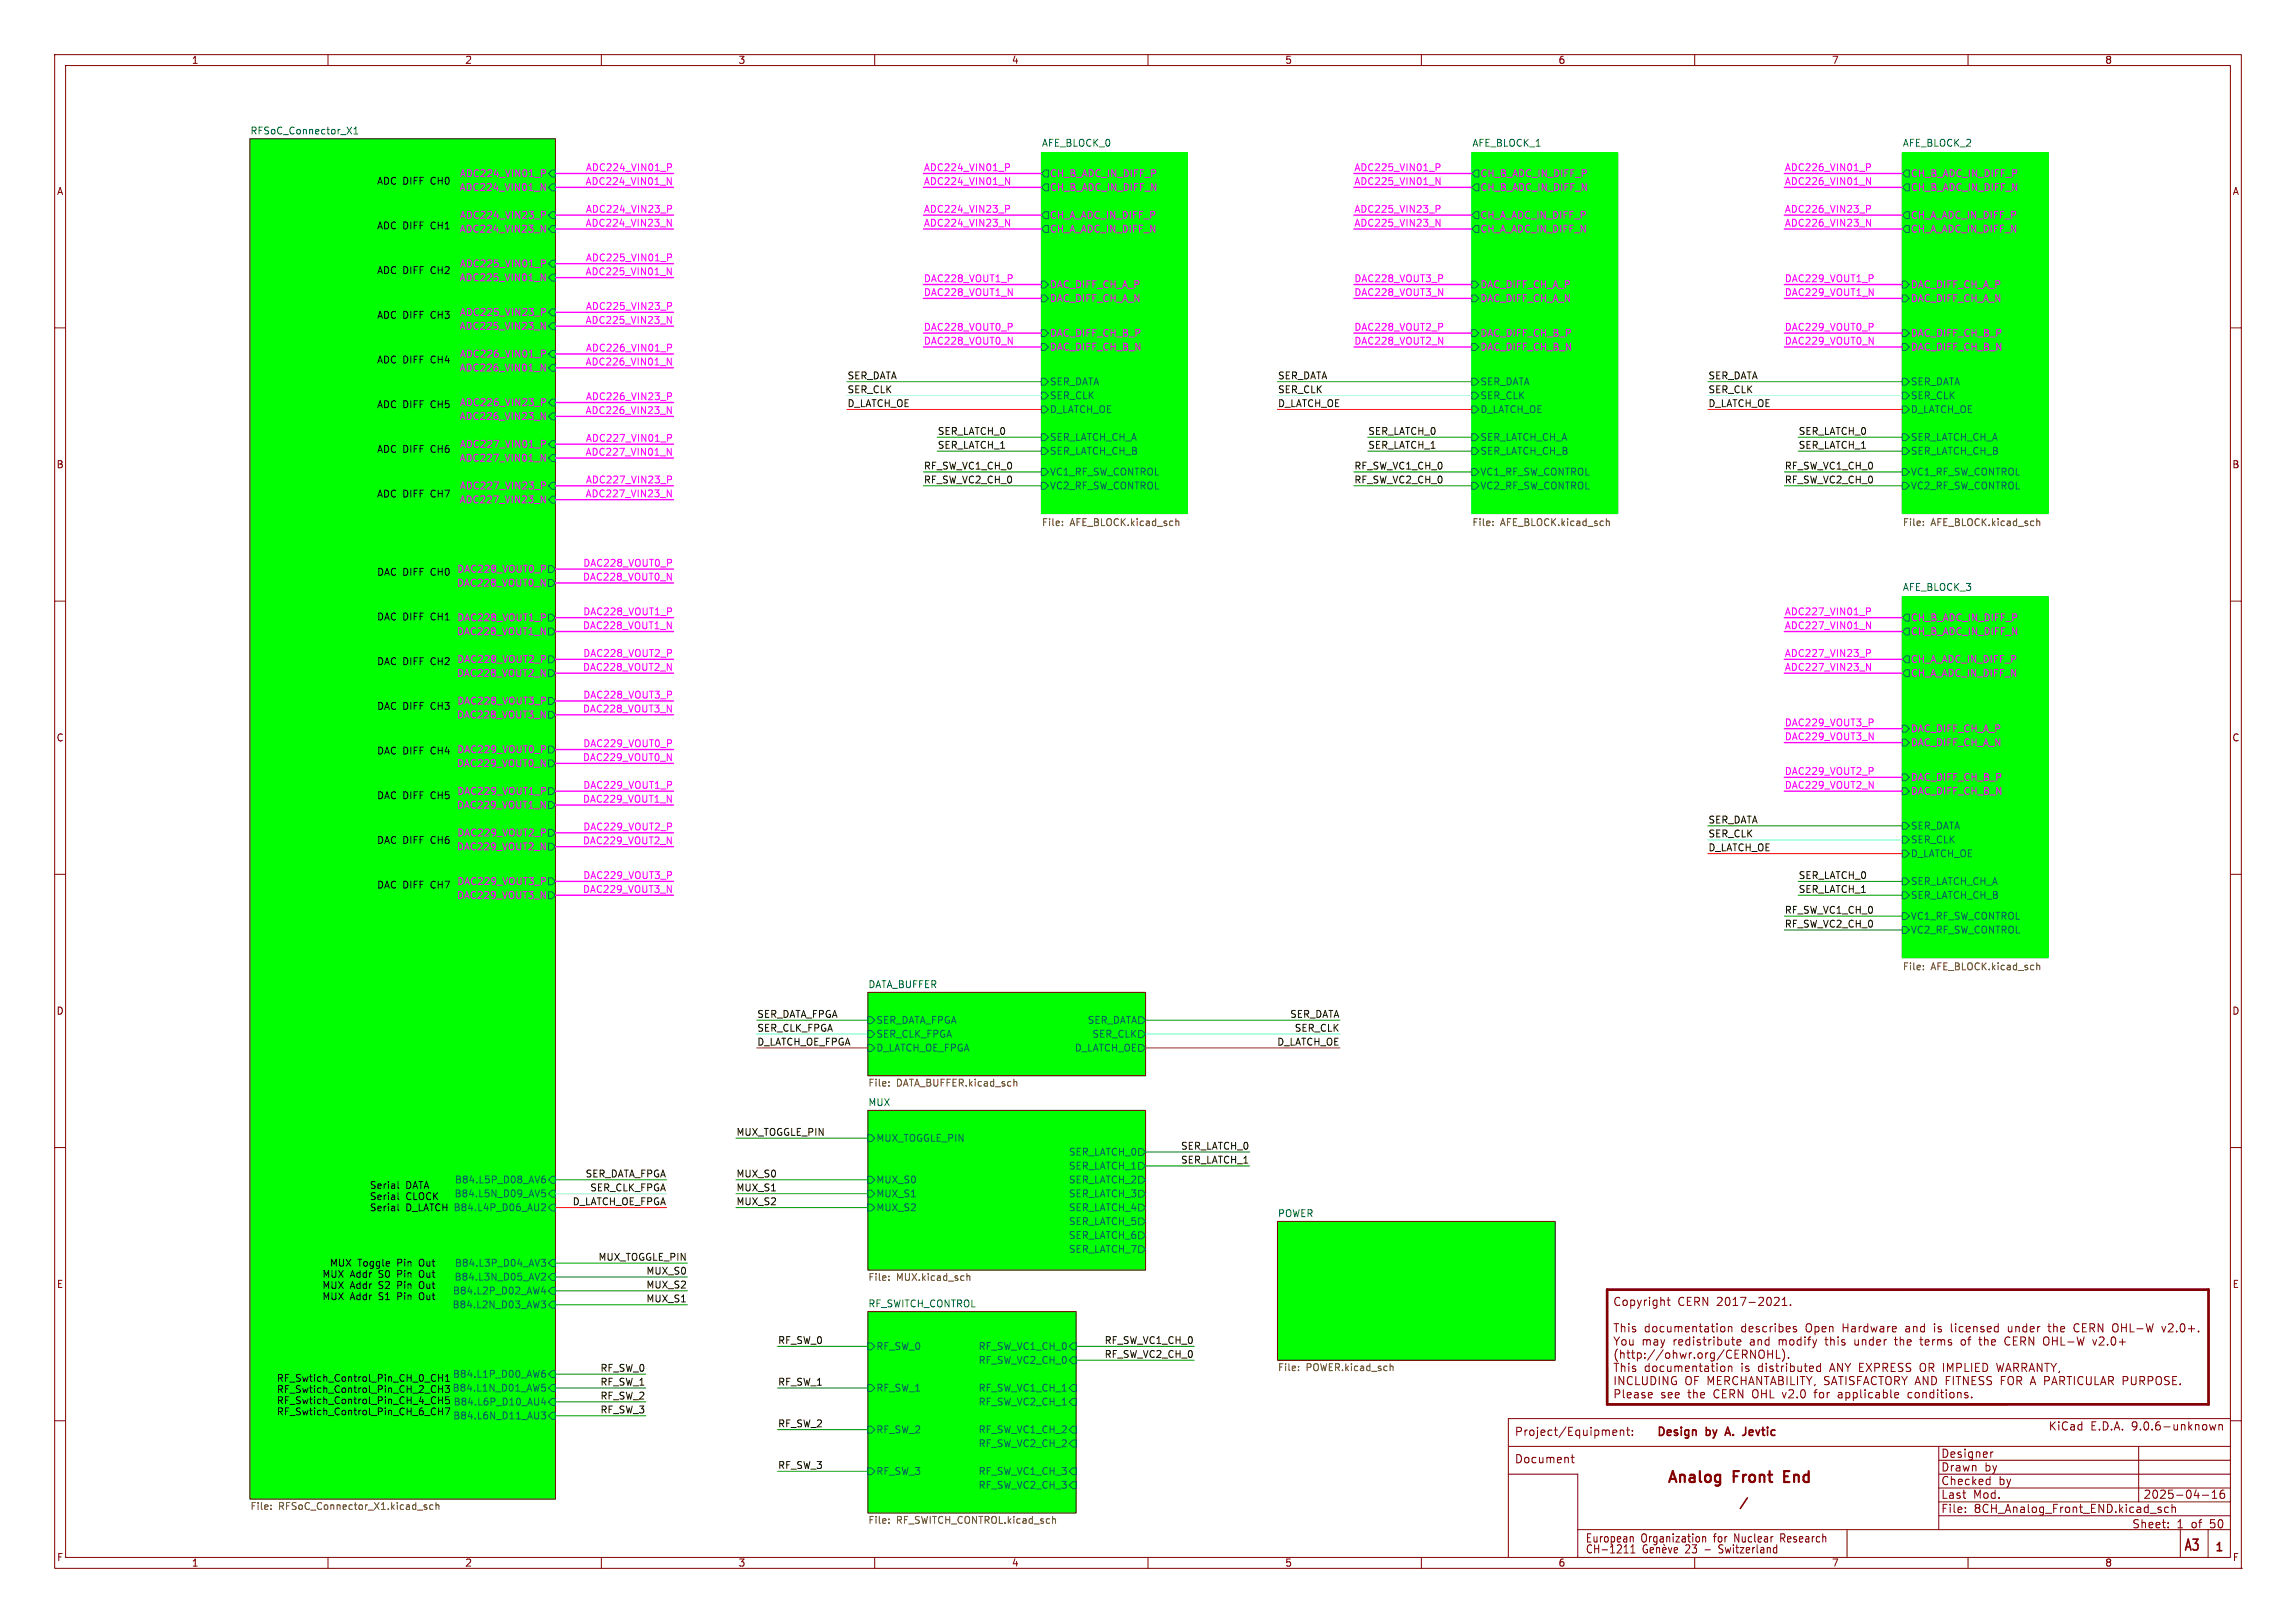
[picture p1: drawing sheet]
<svg xmlns="http://www.w3.org/2000/svg" width="420mm" height="297mm" viewBox="0 0 420 297" stroke-linecap="round" stroke-linejoin="round" font-family="sans-serif">
<defs><g id="words">
<g font-size="2.8" fill="#840000">
<text x="304.7" y="271.9">Analog</text>
<text x="317.1" y="271.9">Front</text>
<text x="327.1" y="271.9">End</text>
<text x="399.3" y="284.2">A3</text>
</g>
<g font-size="2.1" fill="#840000">
<text x="295" y="256">Copyright</text>
<text x="336.4" y="256">documentation</text>
<text x="354.2" y="256">describes</text>
<text x="277" y="263">Project/Equipment:</text>
<text x="303" y="263.2">Design</text>
<text x="312.2" y="263.2">by</text>
<text x="316.4" y="263.2">A.</text>
<text x="320.1" y="263.2">Jevtic</text>
<text x="374.7" y="262">KiCad</text>
<text x="382.4" y="262">E.D.A.</text>
<text x="390" y="262">9.0.6-unknown</text>
<text x="277" y="268">Document</text>
<text x="355" y="269.5">Drawn</text>
<text x="355" y="267">Designer</text>
<text x="363" y="269.5">by</text>
<text x="355" y="272">Checked</text>
<text x="355" y="274.5">Last</text>
<text x="360.9" y="274.5">Mod.</text>
<text x="365.6" y="272">by</text>
<text x="392" y="274.5">2025-04-16</text>
<text x="355" y="277.1">File:</text>
<text x="361.1" y="277.1">8CH_Analog_Front_END.kicad_sch</text>
<text x="390" y="279.9">Sheet:</text>
<text x="398.2" y="279.9">1</text>
<text x="400.9" y="279.9">of</text>
<text x="404.4" y="279.9">50</text>
<text x="290" y="284.5">CH-1211</text>
<text x="290" y="282.5">European</text>
<text x="300.2" y="282.5">Organization</text>
<text x="308.4" y="284.5">23</text>
<text x="313.6" y="282.5">for</text>
<text x="314.9" y="284.5">Switzerland</text>
<text x="317.5" y="282.5">Nuclear</text>
<text x="326.1" y="282.5">Research</text>
<text x="405" y="284.3">1</text>
</g>
<g font-size="1.8" fill="#840000">
<text x="35" y="11.9">1</text>
<text x="85" y="11.9">2</text>
<text x="135" y="11.9">3</text>
<text x="185" y="11.9">4</text>
<text x="235" y="11.9">5</text>
<text x="285" y="11.9">6</text>
<text x="335" y="11.9">7</text>
<text x="385" y="11.9">8</text>
<text x="10.3" y="35.9">A</text>
<text x="408.3" y="35.9">A</text>
<text x="10.3" y="85.9">B</text>
<text x="408.2" y="85.9">B</text>
<text x="10.3" y="135.9">C</text>
<text x="408.2" y="135.9">C</text>
<text x="10.3" y="185.9">D</text>
<text x="408.2" y="185.9">D</text>
<text x="10.3" y="235.9">E</text>
<text x="408.3" y="235.9">E</text>
<text x="10.3" y="285.9">F</text>
<text x="35" y="286.9">1</text>
<text x="85" y="286.9">2</text>
<text x="135" y="286.9">3</text>
<text x="185" y="286.9">4</text>
<text x="235" y="286.9">5</text>
<text x="285" y="286.9">6</text>
<text x="335" y="286.9">7</text>
<text x="385" y="286.9">8</text>
<text x="408.3" y="285.9">F</text>
</g>
<g font-size="1.8" fill="#006464">
<text x="45.7" y="24.7">RFSoC_Connector_X1</text>
<text x="190.5" y="26.9">AFE_BLOCK_0</text>
<text x="269.2" y="26.9">AFE_BLOCK_1</text>
<text x="348" y="26.9">AFE_BLOCK_2</text>
<text x="192" y="70.7">SER_DATA</text>
<text x="270.7" y="70.7">SER_DATA</text>
<text x="349.4" y="70.7">SER_DATA</text>
<text x="192" y="73.3">SER_CLK</text>
<text x="192" y="75.8">D_LATCH_OE</text>
<text x="270.7" y="73.3">SER_CLK</text>
<text x="270.7" y="75.8">D_LATCH_OE</text>
<text x="349.4" y="73.3">SER_CLK</text>
<text x="349.4" y="75.8">D_LATCH_OE</text>
<text x="192" y="80.9">SER_LATCH_CH_A</text>
<text x="192" y="83.4">SER_LATCH_CH_B</text>
<text x="270.7" y="80.9">SER_LATCH_CH_A</text>
<text x="270.7" y="83.4">SER_LATCH_CH_B</text>
<text x="349.4" y="80.9">SER_LATCH_CH_A</text>
<text x="349.4" y="83.4">SER_LATCH_CH_B</text>
<text x="192" y="89.8">VC2_RF_SW_CONTROL</text>
<text x="192" y="87.2">VC1_RF_SW_CONTROL</text>
<text x="270.7" y="89.8">VC2_RF_SW_CONTROL</text>
<text x="270.7" y="87.2">VC1_RF_SW_CONTROL</text>
<text x="349.4" y="89.8">VC2_RF_SW_CONTROL</text>
<text x="349.4" y="87.2">VC1_RF_SW_CONTROL</text>
<text x="348" y="108.2">AFE_BLOCK_3</text>
<text x="349.4" y="154.5">SER_CLK</text>
<text x="349.4" y="152">SER_DATA</text>
<text x="349.4" y="157.1">D_LATCH_OE</text>
<text x="349.4" y="162.2">SER_LATCH_CH_A</text>
<text x="349.4" y="164.7">SER_LATCH_CH_B</text>
<text x="349.4" y="171">VC2_RF_SW_CONTROL</text>
<text x="349.4" y="168.5">VC1_RF_SW_CONTROL</text>
<text x="158.7" y="180.9">DATA_BUFFER</text>
<text x="160.2" y="187.6">SER_DATA_FPGA</text>
<text x="160.2" y="190.1">SER_CLK_FPGA</text>
<text x="198.9" y="187.6">SER_DATA</text>
<text x="199.7" y="190.1">SER_CLK</text>
<text x="160.2" y="192.6">D_LATCH_OE_FPGA</text>
<text x="196.5" y="192.6">D_LATCH_OE</text>
<text x="158.7" y="202.5">MUX</text>
<text x="160.2" y="209.1">MUX_TOGGLE_PIN</text>
<text x="195.4" y="211.7">SER_LATCH_0</text>
<text x="195.4" y="214.2">SER_LATCH_1</text>
<text x="83.1" y="219.3">B84.L5N_D09_AV5</text>
<text x="83.1" y="216.8">B84.L5P_D08_AV6</text>
<text x="160.2" y="216.8">MUX_S0</text>
<text x="160.2" y="221.8">MUX_S2</text>
<text x="160.2" y="219.3">MUX_S1</text>
<text x="195.4" y="221.8">SER_LATCH_4</text>
<text x="195.4" y="216.8">SER_LATCH_2</text>
<text x="195.4" y="219.3">SER_LATCH_3</text>
<text x="195.4" y="226.9">SER_LATCH_6</text>
<text x="195.4" y="224.4">SER_LATCH_5</text>
<text x="233.7" y="222.8">POWER</text>
<text x="83.1" y="232">B84.L3P_D04_AV3</text>
<text x="195.4" y="229.5">SER_LATCH_7</text>
<text x="82.7" y="239.6">B84.L2N_D03_AW3</text>
<text x="82.8" y="237.1">B84.L2P_D02_AW4</text>
<text x="83.1" y="234.5">B84.L3N_D05_AV2</text>
<text x="158.7" y="239.3">RF_SWITCH_CONTROL</text>
<text x="160.2" y="247.2">RF_SW_0</text>
<text x="178.9" y="247.2">RF_SW_VC1_CH_0</text>
<text x="178.9" y="249.8">RF_SW_VC2_CH_0</text>
<text x="82.8" y="252.3">B84.L1P_D00_AW6</text>
<text x="82.9" y="257.4">B84.L6P_D10_AU4</text>
<text x="160.2" y="254.9">RF_SW_1</text>
<text x="178.9" y="254.9">RF_SW_VC1_CH_1</text>
<text x="178.9" y="257.4">RF_SW_VC2_CH_1</text>
<text x="82.8" y="259.9">B84.L6N_D11_AU3</text>
<text x="160.2" y="262.5">RF_SW_2</text>
<text x="178.9" y="262.5">RF_SW_VC1_CH_2</text>
<text x="178.9" y="265">RF_SW_VC2_CH_2</text>
<text x="160.2" y="270.1">RF_SW_3</text>
<text x="178.9" y="270.1">RF_SW_VC1_CH_3</text>
<text x="178.9" y="272.6">RF_SW_VC2_CH_3</text>
</g>
<g font-size="1.8">
<text x="68.9" y="34">ADC DIFF</text>
<text x="78.9" y="34">CH0</text>
<text x="68.9" y="42.2">ADC DIFF</text>
<text x="78.9" y="42.2">CH1</text>
<text x="68.9" y="50.4">ADC DIFF</text>
<text x="78.9" y="50.4">CH2</text>
<text x="68.9" y="58.5">ADC DIFF</text>
<text x="78.9" y="58.5">CH3</text>
<text x="68.9" y="66.7">ADC DIFF</text>
<text x="78.9" y="66.7">CH4</text>
<text x="68.9" y="74.9">ADC DIFF</text>
<text x="78.9" y="74.9">CH5</text>
<text x="68.9" y="83.1">ADC DIFF</text>
<text x="78.9" y="83.1">CH6</text>
<text x="68.9" y="91.2">ADC DIFF</text>
<text x="78.9" y="91.2">CH7</text>
<text x="68.9" y="105.6">DAC DIFF</text>
<text x="78.9" y="105.6">CH0</text>
<text x="68.9" y="113.7">DAC DIFF</text>
<text x="78.9" y="113.7">CH1 DAC228_VOUT1_P</text>
<text x="68.9" y="121.9">DAC DIFF</text>
<text x="78.9" y="121.9">CH2 DAC228_VOUT2_P</text>
<text x="68.9" y="130.1">DAC DIFF</text>
<text x="78.9" y="130.1">CH3</text>
<text x="68.9" y="138.3">DAC DIFF</text>
<text x="78.9" y="138.3">CH4 DAC229_VOUT0_P</text>
<text x="68.9" y="146.5">DAC DIFF</text>
<text x="78.9" y="146.5">CH5</text>
<text x="68.9" y="154.6">DAC DIFF</text>
<text x="78.9" y="154.6">CH6</text>
<text x="68.9" y="162.8">DAC DIFF</text>
<text x="78.9" y="162.8">CH7</text>
<text x="67.6" y="217.8">Serial</text>
<text x="67.6" y="219.8">Serial</text>
<text x="67.6" y="221.9">Serial</text>
<text x="74.2" y="217.8">DATA</text>
<text x="74.2" y="219.8">CLOCK</text>
<text x="74.2" y="221.9">D_LATCH B84.L4P_D06_AU2</text>
<text x="60.3" y="232">MUX Toggle</text>
<text x="72.8" y="232">Pin</text>
<text x="77" y="232">Out</text>
<text x="58.9" y="234">MUX Addr</text>
<text x="58.9" y="236.1">MUX Addr</text>
<text x="58.9" y="238.1">MUX Addr</text>
<text x="69.4" y="234">S0</text>
<text x="69.4" y="236.1">S2</text>
<text x="69.4" y="238.1">S1</text>
<text x="73" y="234">Pin</text>
<text x="73" y="236.1">Pin</text>
<text x="73" y="238.1">Pin</text>
<text x="77.2" y="234">Out</text>
<text x="77.2" y="236.1">Out</text>
<text x="77.2" y="238.1">Out</text>
<text x="50.5" y="253.1">RF_Swtich_Control_Pin_CH_0_CH1</text>
<text x="50.5" y="255.1">RF_Swtich_Control_Pin_CH_2_CH3</text>
<text x="50.5" y="257.2">RF_Swtich_Control_Pin_CH_4_CH5</text>
<text x="82.7" y="254.9">B84.L1N_D01_AW5</text>
<text x="50.5" y="259.2">RF_Swtich_Control_Pin_CH_6_CH7</text>
</g>
<g font-size="1.8" fill="#f0f">
<text x="84" y="35.2">ADC224_VIN01_N</text>
<text x="84" y="32.6">ADC224_VIN01_P</text>
<text x="107" y="33.9">ADC224_VIN01_N</text>
<text x="107.1" y="31.4">ADC224_VIN01_P</text>
<text x="168.9" y="33.9">ADC224_VIN01_N</text>
<text x="168.9" y="31.4">ADC224_VIN01_P</text>
<text x="192" y="32.6">CH_B_ADC_IN_DIFF_P</text>
<text x="192" y="35.2">CH_B_ADC_IN_DIFF_N</text>
<text x="247.6" y="33.9">ADC225_VIN01_N</text>
<text x="247.6" y="31.4">ADC225_VIN01_P</text>
<text x="270.7" y="32.6">CH_B_ADC_IN_DIFF_P</text>
<text x="270.7" y="35.2">CH_B_ADC_IN_DIFF_N</text>
<text x="326.4" y="33.9">ADC226_VIN01_N</text>
<text x="326.4" y="31.4">ADC226_VIN01_P</text>
<text x="349.4" y="32.6">CH_B_ADC_IN_DIFF_P</text>
<text x="349.4" y="35.2">CH_B_ADC_IN_DIFF_N</text>
<text x="84" y="40.2">ADC224_VIN23_P</text>
<text x="107" y="41.6">ADC224_VIN23_N</text>
<text x="107.1" y="39">ADC224_VIN23_P</text>
<text x="168.9" y="41.6">ADC224_VIN23_N</text>
<text x="168.9" y="39">ADC224_VIN23_P</text>
<text x="192" y="40.2">CH_A_ADC_IN_DIFF_P</text>
<text x="247.6" y="41.6">ADC225_VIN23_N</text>
<text x="247.6" y="39">ADC225_VIN23_P</text>
<text x="270.7" y="40.2">CH_A_ADC_IN_DIFF_P</text>
<text x="326.4" y="41.6">ADC226_VIN23_N</text>
<text x="326.4" y="39">ADC226_VIN23_P</text>
<text x="349.4" y="40.2">CH_A_ADC_IN_DIFF_P</text>
<text x="84" y="42.8">ADC224_VIN23_N</text>
<text x="107.1" y="47.9">ADC225_VIN01_P</text>
<text x="192" y="42.8">CH_A_ADC_IN_DIFF_N</text>
<text x="270.7" y="42.8">CH_A_ADC_IN_DIFF_N</text>
<text x="349.4" y="42.8">CH_A_ADC_IN_DIFF_N</text>
<text x="84" y="51.7">ADC225_VIN01_N</text>
<text x="84" y="49.1">ADC225_VIN01_P</text>
<text x="107" y="50.5">ADC225_VIN01_N</text>
<text x="168.9" y="51.7">DAC228_VOUT1_P</text>
<text x="192" y="52.9">DAC_DIFF_CH_A_P</text>
<text x="247.6" y="51.7">DAC228_VOUT3_P</text>
<text x="270.7" y="52.9">DAC_DIFF_CH_A_P</text>
<text x="326.4" y="51.7">DAC229_VOUT1_P</text>
<text x="349.4" y="52.9">DAC_DIFF_CH_A_P</text>
<text x="84" y="58">ADC225_VIN23_P</text>
<text x="107" y="59.3">ADC225_VIN23_N</text>
<text x="107.1" y="56.8">ADC225_VIN23_P</text>
<text x="168.9" y="54.3">DAC228_VOUT1_N</text>
<text x="192" y="55.5">DAC_DIFF_CH_A_N</text>
<text x="247.6" y="54.3">DAC228_VOUT3_N</text>
<text x="270.7" y="55.5">DAC_DIFF_CH_A_N</text>
<text x="326.4" y="54.3">DAC229_VOUT1_N</text>
<text x="349.4" y="55.5">DAC_DIFF_CH_A_N</text>
<text x="84" y="60.6">ADC225_VIN23_N</text>
<text x="84" y="65.6">ADC226_VIN01_P</text>
<text x="107.1" y="64.4">ADC226_VIN01_P</text>
<text x="168.9" y="63.2">DAC228_VOUT0_N</text>
<text x="168.9" y="60.6">DAC228_VOUT0_P</text>
<text x="192" y="64.4">DAC_DIFF_CH_B_N</text>
<text x="192" y="61.8">DAC_DIFF_CH_B_P</text>
<text x="247.6" y="60.6">DAC228_VOUT2_P</text>
<text x="247.6" y="63.2">DAC228_VOUT2_N</text>
<text x="270.7" y="64.4">DAC_DIFF_CH_B_N</text>
<text x="270.7" y="61.8">DAC_DIFF_CH_B_P</text>
<text x="326.4" y="63.2">DAC229_VOUT0_N</text>
<text x="326.4" y="60.6">DAC229_VOUT0_P</text>
<text x="349.4" y="64.4">DAC_DIFF_CH_B_N</text>
<text x="349.4" y="61.8">DAC_DIFF_CH_B_P</text>
<text x="84" y="68.2">ADC226_VIN01_N</text>
<text x="107" y="67">ADC226_VIN01_N</text>
<text x="84" y="77.1">ADC226_VIN23_N</text>
<text x="84" y="74.5">ADC226_VIN23_P</text>
<text x="107" y="75.9">ADC226_VIN23_N</text>
<text x="107.1" y="73.3">ADC226_VIN23_P</text>
<text x="84" y="82.1">ADC227_VIN01_P</text>
<text x="107" y="83.5">ADC227_VIN01_N</text>
<text x="107.1" y="80.9">ADC227_VIN01_P</text>
<text x="84" y="84.7">ADC227_VIN01_N</text>
<text x="84" y="89.8">ADC227_VIN23_P</text>
<text x="107.1" y="88.6">ADC227_VIN23_P</text>
<text x="84" y="92.3">ADC227_VIN23_N</text>
<text x="107" y="91.1">ADC227_VIN23_N</text>
<text x="83.5" y="107.5">DAC228_VOUT0_N</text>
<text x="83.5" y="105">DAC228_VOUT0_P</text>
<text x="106.5" y="106.3">DAC228_VOUT0_N</text>
<text x="106.6" y="103.8">DAC228_VOUT0_P</text>
<text x="106.6" y="112.7">DAC228_VOUT1_P</text>
<text x="326.4" y="112.7">ADC227_VIN01_P</text>
<text x="349.4" y="113.9">CH_B_ADC_IN_DIFF_P</text>
<text x="83.5" y="116.4">DAC228_VOUT1_N</text>
<text x="106.5" y="115.2">DAC228_VOUT1_N</text>
<text x="326.4" y="115.2">ADC227_VIN01_N</text>
<text x="349.4" y="116.4">CH_B_ADC_IN_DIFF_N</text>
<text x="83.5" y="124.1">DAC228_VOUT2_N</text>
<text x="106.5" y="122.8">DAC228_VOUT2_N</text>
<text x="106.6" y="120.3">DAC228_VOUT2_P</text>
<text x="326.4" y="120.3">ADC227_VIN23_P</text>
<text x="326.4" y="122.8">ADC227_VIN23_N</text>
<text x="349.4" y="124.1">CH_A_ADC_IN_DIFF_N</text>
<text x="349.4" y="121.5">CH_A_ADC_IN_DIFF_P</text>
<text x="83.5" y="131.7">DAC228_VOUT3_N</text>
<text x="83.5" y="129.1">DAC228_VOUT3_P</text>
<text x="106.5" y="130.5">DAC228_VOUT3_N</text>
<text x="106.6" y="127.9">DAC228_VOUT3_P</text>
<text x="106.6" y="136.8">DAC229_VOUT0_P</text>
<text x="326.4" y="133">DAC229_VOUT3_P</text>
<text x="326.4" y="135.5">DAC229_VOUT3_N</text>
<text x="349.4" y="134.2">DAC_DIFF_CH_A_P</text>
<text x="349.4" y="136.8">DAC_DIFF_CH_A_N</text>
<text x="83.5" y="140.6">DAC229_VOUT0_N</text>
<text x="106.5" y="139.4">DAC229_VOUT0_N</text>
<text x="326.4" y="141.9">DAC229_VOUT2_P</text>
<text x="349.4" y="143.1">DAC_DIFF_CH_B_P</text>
<text x="83.5" y="148.2">DAC229_VOUT1_N</text>
<text x="83.5" y="145.6">DAC229_VOUT1_P</text>
<text x="106.5" y="147">DAC229_VOUT1_N</text>
<text x="106.6" y="144.4">DAC229_VOUT1_P</text>
<text x="326.4" y="144.4">DAC229_VOUT2_N</text>
<text x="349.4" y="145.6">DAC_DIFF_CH_B_N</text>
<text x="83.5" y="155.8">DAC229_VOUT2_N</text>
<text x="83.5" y="153.3">DAC229_VOUT2_P</text>
<text x="106.5" y="154.6">DAC229_VOUT2_N</text>
<text x="106.6" y="152.1">DAC229_VOUT2_P</text>
<text x="106.6" y="160.9">DAC229_VOUT3_P</text>
<text x="83.5" y="164.7">DAC229_VOUT3_N</text>
<text x="83.5" y="162.2">DAC229_VOUT3_P</text>
<text x="106.5" y="163.5">DAC229_VOUT3_N</text>
</g>
<g font-size="1.8" fill="#0f0f0f">
<text x="154.9" y="69.5">SER_DATA</text>
<text x="233.7" y="69.5">SER_DATA</text>
<text x="312.4" y="69.5">SER_DATA</text>
<text x="154.9" y="74.6">D_LATCH_OE</text>
<text x="154.9" y="72">SER_CLK</text>
<text x="233.7" y="74.6">D_LATCH_OE</text>
<text x="233.7" y="72">SER_CLK</text>
<text x="312.4" y="74.6">D_LATCH_OE</text>
<text x="312.4" y="72">SER_CLK</text>
<text x="171.4" y="82.2">SER_LATCH_1</text>
<text x="171.4" y="79.7">SER_LATCH_0</text>
<text x="250.2" y="82.2">SER_LATCH_1</text>
<text x="250.2" y="79.7">SER_LATCH_0</text>
<text x="328.9" y="79.7">SER_LATCH_0</text>
<text x="328.9" y="82.2">SER_LATCH_1</text>
<text x="168.9" y="86">RF_SW_VC1_CH_0</text>
<text x="168.9" y="88.6">RF_SW_VC2_CH_0</text>
<text x="247.6" y="88.6">RF_SW_VC2_CH_0</text>
<text x="247.6" y="86">RF_SW_VC1_CH_0</text>
<text x="326.4" y="86">RF_SW_VC1_CH_0</text>
<text x="326.4" y="88.6">RF_SW_VC2_CH_0</text>
<text x="312.4" y="155.9">D_LATCH_OE</text>
<text x="312.4" y="150.8">SER_DATA</text>
<text x="312.4" y="153.3">SER_CLK</text>
<text x="328.9" y="160.9">SER_LATCH_0</text>
<text x="326.4" y="167.3">RF_SW_VC1_CH_0</text>
<text x="328.9" y="163.5">SER_LATCH_1</text>
<text x="326.4" y="169.8">RF_SW_VC2_CH_0</text>
<text x="138.4" y="191.4">D_LATCH_OE_FPGA</text>
<text x="138.4" y="188.9">SER_CLK_FPGA</text>
<text x="138.4" y="186.3">SER_DATA_FPGA</text>
<text x="233.5" y="191.4">D_LATCH_OE</text>
<text x="235.9" y="186.3">SER_DATA</text>
<text x="236.7" y="188.9">SER_CLK</text>
<text x="134.6" y="207.9">MUX_TOGGLE_PIN</text>
<text x="107" y="215.6">SER_DATA_FPGA</text>
<text x="134.6" y="215.6">MUX_S0</text>
<text x="215.9" y="213">SER_LATCH_1</text>
<text x="215.9" y="210.5">SER_LATCH_0</text>
<text x="104.7" y="220.6">D_LATCH_OE_FPGA</text>
<text x="107.9" y="218.1">SER_CLK_FPGA</text>
<text x="134.6" y="218.1">MUX_S1</text>
<text x="134.6" y="220.6">MUX_S2</text>
<text x="109.4" y="230.8">MUX_TOGGLE_PIN</text>
<text x="118.1" y="233.3">MUX_S0</text>
<text x="118.1" y="235.9">MUX_S2</text>
<text x="118.1" y="238.4">MUX_S1</text>
<text x="109.7" y="251.1">RF_SW_0</text>
<text x="142.2" y="246">RF_SW_0</text>
<text x="202" y="248.6">RF_SW_VC2_CH_0</text>
<text x="202" y="246">RF_SW_VC1_CH_0</text>
<text x="109.7" y="256.2">RF_SW_2</text>
<text x="109.7" y="253.7">RF_SW_1</text>
<text x="142.2" y="253.7">RF_SW_1</text>
<text x="109.7" y="258.7">RF_SW_3</text>
<text x="142.2" y="261.3">RF_SW_2</text>
<text x="142.2" y="268.9">RF_SW_3</text>
</g>
<g font-size="1.8" fill="#725600">
<text x="190.5" y="96.6">File:</text>
<text x="195.7" y="96.6">AFE_BLOCK.kicad_sch</text>
<text x="269.2" y="96.6">File:</text>
<text x="274.5" y="96.6">AFE_BLOCK.kicad_sch</text>
<text x="348" y="96.6">File:</text>
<text x="353.2" y="96.6">AFE_BLOCK.kicad_sch</text>
<text x="348" y="177.9">File:</text>
<text x="353.2" y="177.9">AFE_BLOCK.kicad_sch</text>
<text x="158.7" y="199.2">File:</text>
<text x="164" y="199.2">DATA_BUFFER.kicad_sch</text>
<text x="158.7" y="234.7">File:</text>
<text x="164" y="234.7">MUX.kicad_sch</text>
<text x="233.7" y="251.2">File:</text>
<text x="238.9" y="251.2">POWER.kicad_sch</text>
<text x="45.7" y="276.6">File:</text>
<text x="50.9" y="276.6">RFSoC_Connector_X1.kicad_sch</text>
<text x="158.7" y="279.2">File:</text>
<text x="164" y="279.2">RF_SWITCH_CONTROL.kicad_sch</text>
</g>
</g></defs>
<g fill="none" stroke="#840000" stroke-width=".18">
<path d="M10 10h400v277h-400zM12 12h396v273h-396zM60 10v2M110 10v2M160 10v2M210 10v2M260 10v2M310 10v2M360 10v2M45.7 25.4h55.9v248.9h-55.9zM10 60h2M408 60h2"/>
<path d="M10 110h2M408 110h2M10 160h2M408 160h2M158.7 181.6h50.8v15.3h-50.8zM10 210h2M158.7 203.2h50.8v29.2h-50.8zM408 210h2M233.7 223.5h50.8v25.4h-50.8zM296.3 237.5a.6 .6 0 0 0-.7 0 .6 .6 0 0 0-.2 .8 .56 .56 0 0 0 .3 .5 .56 .56 0 0 0 .6 0M296.9 238l.3-.1 .4 .1 .1 .6-.2 .2-.3 .1-.3-.1zM298.3 238l.4-.1 .3 .3v.4l-.1 .2h-.6"/>
<path d="M298.3 237.9v1.5M299.5 237.9l.4 1M299.9 238.9l-.4 .5M300.2 237.9l-.3 1M300.8 237.9v1M301.2 237.9l-.3 .1-.1 .2M301.7 237.4v.1M301.7 237.9v1M303.1 238l-.4-.1-.3 .3v.4l.1 .2h.6M303.1 237.9v1.2l-.3 .3-.4-.1M303.8 238l.2-.1 .4 .1v.9M303.8 237.4v1.5"/>
<path d="M304.9 237.9h.6M305.2 237.4v1.3l.3 .2M308 237.5a.6 .6 0 0 0-.7 0 .6 .6 0 0 0-.2 .8 .56 .56 0 0 0 .3 .5 .56 .56 0 0 0 .6 0M308.7 238.1h.5M309.4 237.4h-.7v1.5h.7M310 238.2l.7-.1 .2-.2-.1-.4-.2-.1h-.6v1.5M310.4 238.2l.5 .7M312.4 237.4v1.5l-.9-1.5v1.5M314.2 237.5l.5-.1 .2 .1 .1 .3-.9 1.1h.9M315.7 237.5l.2-.1a.8 .8 0 0 1 .6 .8 .8 .8 0 0 1-.6 .7l-.2-.1-.1-.5zM317 238.9h.9M317 237.8l.4-.4v1.5"/>
<path d="M318.4 237.4h1l-.7 1.5M319.9 238.3h1.2M321.7 237.5l.6-.1 .2 .1 .1 .3-.9 1.1h.9M323.3 237.5l.2-.1a.8 .8 0 0 1 .5 .8 .8 .8 0 0 1-.5 .7l-.2-.1-.1-.5zM324.6 237.5l.6-.1 .2 .1v.3l-.9 1.1h.9M326 238.9h.9M326 237.8l.4-.4v1.5M327.5 238.8v.1M158.7 240h38.1v36.9h-38.1zM295.2 242.2h.9M295.2 244.7l.5 .7M295.2 249.5h.9"/>
<path d="M295.4 251.9v1.5M295.7 242.2v1.5M295.7 249.5v1.5M295.7 245.4v.8M295.9 246.9a1.72 1.72 0 0 0 0 2.2M296.2 244.7l-.5 .7M296.4 247.1v1.5M296.4 247.7l.3-.1h.3l.1 1M296.6 242.2v1.5M296.6 249.5v1.5M296.6 242.9l.2-.2 .4 .1v.9M296.6 250.1l.2-.1 .4 .1v.9"/>
<path d="M296.7 245.3l.2-.1 .5 .1v.6l-.1 .2-.4 .1-.2-.2zM297 251.9v1.5l-.8-1.5v1.5M297.6 247.6h.6M297.8 247.1v1.3l.4 .2M297.9 242.2v.2M297.9 242.7v1M297.9 249.5v.1M297.9 250v1M298.1 245.2l.1 .9 .3 .1 .2-.2M298.4 247.6h.6M298.6 252a.6 .6 0 0 0-.8 0 .6 .6 0 0 0-.1 .8 .56 .56 0 0 0 .3 .5 .56 .56 0 0 0 .6 0M298.7 247.1v1.3l.3 .2"/>
<path d="M298.7 245.2v1M299.2 242.8l-.4-.1-.2 .3 .1 .2 .5 .1v.4h-.6M299.2 250.1l-.4-.1-.2 .2 .1 .2 .5 .2v.3h-.6M299.2 251.9v1.5h.7M299.5 247.6h.4l.3 .3v.4l-.1 .2h-.6M299.5 247.6v1.5M300.4 251.9v1.2l.3 .3 .5-.1 .1-.2v-1.2M300.6 245.3l.4-.1 .2 .2M300.6 245.2v1M300.9 248.4v.2M300.9 247.6v.2M301.2 245.4l.2-.2h.4l.1 1"/>
<path d="M301.2 245.4v.8M301.7 242.8l-.5-.1-.3 .3v.5l.2 .2h.6M301.7 242.2v1.5M301.7 249.5v1.5M301.7 250.1l-.5-.1-.3 .3v.4l.2 .2h.6M302 251.9a.76 .76 0 0 1 .9 .7 .76 .76 0 0 1-.9 .8zM302.4 242.9l.2-.2 .4 .2 .1 .6-.2 .2h-.3l-.2-.1zM302.4 250.1l.2-.1 .4 .1 .1 .6-.2 .2-.3 .1-.2-.2zM302.6 245.2h.6v1M302.7 247l-1.3 1.9M303.2 245.5l-.5 .1a.29 .29 0 0 0-.2 .3 .29 .29 0 0 0 .2 .3l.5-.1M303.5 251.9v1.5"/>
<path d="M303.8 245.2l.4 1M304.2 246.2l-.4 .5M304.2 247l-1.3 1.9M304.4 242.8l-.5-.1-.2 .3v.5l.1 .2h.6M304.4 250.1l-.5-.1-.2 .3v.4l.1 .2h.6M304.5 245.2l-.3 1M304.7 247.7l.2-.1 .5 .1v.6l-.1 .2-.4 .1-.2-.2zM305 242.7l.1 1h.3l.3-.1M305 250l.1 .9 .3 .1 .3-.2M305.1 251.9v1.5l-.9-1.5v1.5M305.2 255.3l.7-.1-.1-.3-.4-.1-.2 .2v.7h.6M305.7 242.7v1"/>
<path d="M305.7 250v1M306.1 247.7l.2-.1h.4v1M306.1 247.1v1.5M306.2 245.2v1M306.4 242.9l.4-.2 .2 .3M306.4 250.1l.4-.1 .2 .2M306.4 242.7v1M306.4 250v1M306.4 255.3l.8-.1-.1-.3-.4-.1-.3 .2 .1 .7h.6M306.6 252a.7 .7 0 0 0-.9 .6 .7 .7 0 0 0 .9 .7l.1-.5h-.3M306.7 245.2h-.3l-.2 .2M307 243l.2-.3 .4 .1 .1 .9"/>
<path d="M307 243v.7M307 250.2v.8M307 250.2l.2-.2 .4 .1 .1 .9M307.1 245.7l.7-.2-.1-.3h-.4l-.2 .2 .1 .7h.5M307.3 247.6l.3 1 .3-.7 .3 .7 .2-1M308.3 243.2l.7-.1-.1-.3-.4-.1-.2 .3 .1 .7h.5M308.3 250.5l.7-.2-.1-.2-.4-.1-.2 .2 .1 .7h.5M308.4 252.1a.5 .5 0 0 1 .6-.2 .5 .5 0 0 1 .4 .5v.5a.5 .5 0 0 1-.5 .5 .5 .5 0 0 1-.5-.5zM308.7 254.8h.6M308.9 254.3v1.3l.4 .2M309 247.6v1M309.1 245.2h-.4l-.3 .2v.5l.1 .2h.6"/>
<path d="M309.1 244.7v1.5M309.4 247.6h-.2l-.2 .3M309.7 242.9l.2-.2 .3 .1 .1 .9M309.7 242.7v1M309.7 250v1M309.7 250.1l.2-.1 .3 .1 .1 .9M309.8 244.7v.1M309.8 245.2v1M309.8 254.3v1.5M309.8 255l.2-.2 .4 .1v.9M309.9 248.4v.2M310 252.6h.5"/>
<path d="M310.7 247.6h.4l.3 .3v.4l-.3 .3-.4-.1-.1-.2v-.4zM310.7 251.9h-.7v1.5M310.8 242.7h.6M310.8 250h.6M311 242.2v1.3l.4 .2M311 249.5v1.3l.4 .2M311 245.2h-.3l-.3 .2 .1 .2 .5 .1v.4h-.6M311.1 255.3l.7-.1-.1-.3-.4-.1-.2 .2 .1 .7h.5M311.5 245.2h.6M311.7 244.7v1.2l.4 .3M311.9 242.8h.5l.1 .9M311.9 250.1h.5l.1 .9"/>
<path d="M312 247.6v1M312.4 247.6h-.2l-.2 .3M312.4 253.4v-1.5l.5 1.1 .5-1.1v1.5M312.5 243.1l-.5 .1a.29 .29 0 0 0-.2 .3 .29 .29 0 0 0 .2 .2h.5M312.5 250.3l-.5 .1a.29 .29 0 0 0-.2 .3 .29 .29 0 0 0 .2 .3l.5-.1M312.6 245.2v1M313 242.7h.6M313 250h.6M313 245.2h-.3l-.1 .2M313.2 249.5v1.3l.4 .2M313.2 242.2v1.3l.4 .2M313.5 244.7v.1"/>
<path d="M313.5 245.2v1M313.6 247.6h-.4l-.3 .3v.4l.1 .2h.6M313.6 247.6v1.2l-.3 .3-.4-.1M314.1 242.2v.2M314.1 242.7v1M314.1 249.5v.1M314.1 250v1M314.2 252.6h.5M314.2 245.2h.5l.2 .2v.5l-.1 .2h-.6M314.2 244.7v1.5M314.4 254.5a.6 .6 0 0 0-.7-.1 .6 .6 0 0 0-.2 .8 .56 .56 0 0 0 .3 .5 .56 .56 0 0 0 .6 0M314.8 242.9l.2-.2 .4 .2 .1 .6-.1 .2h-.4l-.2-.1z"/>
<path d="M314.8 250.1l.2-.1 .4 .1 .1 .6-.1 .2-.4 .1-.2-.2zM314.9 251.9h-.7v1.5h.7M315.1 255h.5M315.4 247l-1.3 1.9M315.5 252.7l.7-.1 .2-.2-.1-.4-.2-.1h-.6v1.5M315.6 245.2l.1 .9 .3 .1 .2-.2M315.8 254.3h-.7v1.5h.7M315.9 252.7l.5 .7M316.2 250.1l.2-.1 .3 .1 .1 .9M316.2 242.9l.2-.2 .3 .1 .1 .9M316.2 242.7v1M316.2 250v1"/>
<path d="M316.2 245.2v1M316.4 255.1l.8-.1 .1-.2-.1-.3-.2-.2h-.6v1.5M316.7 247.2a.6 .6 0 0 0-.7 0 .6 .6 0 0 0-.2 .7 .56 .56 0 0 0 .3 .6 .56 .56 0 0 0 .6-.1M316.7 245.2h.6M316.8 255.1l.5 .7M316.9 244.7v1.2l.4 .3M317.4 247.8h.5M317.7 245.7l.7-.2v-.3h-.5l-.2 .2 .1 .7h.6M317.9 252a.6 .6 0 0 0-.8 0 .6 .6 0 0 0-.2 .8 .56 .56 0 0 0 .3 .5 .56 .56 0 0 0 .7 0M318.1 247.1h-.7v1.5h.7M318.5 252.6h.9M318.5 251.9v1.5"/>
<path d="M318.7 249.5v.1M318.7 250v1M318.7 247.9l.7-.1 .2-.2-.1-.4-.2-.1h-.6v1.5M318.8 254.3v1.5l-.9-1.5v1.5M319.1 247.9l.5 .7M319.3 242.8l-.4-.1-.3 .3v.5l.1 .2h.6M319.3 242.2v1.5M319.4 251.9v1.5M319.9 250.1l-.4-.1-.2 .2 .1 .2 .5 .2v.3h-.6M319.9 253.4l.5-1.5 .5 1.5M319.9 243.2l.8-.1-.1-.3-.4-.1-.3 .3 .1 .7h.6M320 253h.7"/>
<path d="M320.2 245.2h.6l.1 1M320.8 254.4a.5 .5 0 0 1 .5 0 .5 .5 0 0 1 .3 .4v.5a.5 .5 0 0 1-.5 .5 .5 .5 0 0 1-.5-.5v-.5zM320.9 245.5l-.5 .1a.29 .29 0 0 0-.2 .3 .29 .29 0 0 0 .2 .3l.5-.1M321.1 247.1v1.5l-.9-1.5v1.5M321.6 245.3l.2-.1h.4v1M321.6 245.2v1M321.8 242.8l-.4-.1-.2 .3 .1 .2 .5 .1v.4h-.6M321.9 247.1a.5 .5 0 0 1 .6 0 .5 .5 0 0 1 .2 .5v.5a.5 .5 0 0 1-.5 .5 .5 .5 0 0 1-.5-.5v-.5zM322.2 251.9v1.5l-.8-1.5v1.5M322.2 254.3v1.5M322.2 255h.9M322.4 250.1l-.5-.1-.2 .3v.4l.1 .2h.6"/>
<path d="M322.4 249.5v1.5M322.7 251.9h.9M323.1 249.5v.1M323.1 250v1M323.1 254.3v1.5M323.2 242.8l-.5-.1-.3 .3v.5l.2 .2h.6M323.2 251.9v1.5M323.4 247.8h.8M323.4 247.1v1.5M323.6 245.2h-.4l-.3 .2v.5l.1 .2h.6M323.6 244.7v1.5M323.8 242.7v1"/>
<path d="M323.8 254.3v1.5h.7M323.9 253.4l.5-1.5 .5 1.5M324 253h.7M324.2 247.1v1.5M324.2 242.7l-.3 .1-.1 .2M324.3 250.1l-.4-.1-.2 .2 .1 .2 .5 .2v.3h-.6M324.7 242.2v.2M324.7 242.7v1M324.8 250h.6M324.9 247.1v1.5h.8M325 249.5v1.3l.4 .2M325.4 251.9h.5l.2 .1 .1 .3-.3 .3a.4 .4 0 0 1 .3 .4 .4 .4 0 0 1-.3 .4h-.5z"/>
<path d="M325.4 252.6h.5M325.4 242.8l.5-.1 .3 .3v.5l-.2 .2h-.6M325.4 242.2v1.5M325.4 245.2v1M325.4 245.3l.5-.1 .2 .2M325.9 250v1M326 246.9a1.72 1.72 0 0 1 0 2.2M326 254.8l.4 1 .3-1M326.1 245.4l.2-.2h.4v1M326.1 245.4v.8M326.3 250l-.3 .1-.1 .2M326.7 243.2l.7-.1v-.3l-.5-.1-.2 .3 .1 .7h.6"/>
<path d="M326.8 249.5v.1M326.8 250v1M326.9 251.9v1.5M327.2 248.4v.2M327.2 254.5l.6-.2 .2 .2 .1 .2-.9 1.1h.9M327.4 245.3l.3-.1 .4 .1 .1 .6-.2 .2-.3 .1-.3-.2zM327.5 249.5v1.5M327.5 250.1l.4-.1 .3 .3v.4l-.1 .2h-.6M327.6 251.9v1.5h.7M328.6 242.8l-.4-.1-.2 .3 .1 .2 .5 .1v.4h-.6M328.7 255.7v.1M328.8 251.9v1.5"/>
<path d="M328.9 250v.9l.4 .1 .2-.2M329.3 251.9h.9M329.4 245.2h-.4l-.3 .2v.5l.2 .2h.5M329.4 244.7v1.5M329.5 250v1M329.5 254.5l.2-.2a.8 .8 0 0 1 .6 .8 .8 .8 0 0 1-.6 .7l-.2-.1-.1-.5zM329.7 251.9v1.5M330 250h.6M330.2 244.7v.1M330.2 245.2v1M330.2 249.5v1.3l.4 .2M330.4 251.9l.5 .8"/>
<path d="M330.6 242.3a.5 .5 0 0 1 .5 0 .5 .5 0 0 1 .3 .4v.5a.5 .5 0 0 1-.5 .6 .5 .5 0 0 1-.5-.6v-.5zM330.7 245.2h.5M330.9 252.7v.7M331 250.5l.7-.2v-.2l-.5-.1-.2 .2 .1 .7h.6M331.2 244.7l-.3 .2v1.3M331.4 251.9l-.5 .8M331.6 245.2l.3 1M331.8 254.8h.6M331.9 246.2l-.3 .5M332 242.8l.4-.1 .3 .3v.5l-.1 .2h-.6M332 242.7v1.5M332 253.3l-.1 .3"/>
<path d="M332.3 245.2l-.4 1M332.4 254.3l-.4 .2v1.3M332.9 255l.2-.2 .4 .2 .1 .5-.2 .2-.3 .1-.2-.1zM333 250.1l-.4-.1-.3 .3v.4l.1 .2h.6M333 249.5v1.5M333.3 243.2l.7-.1-.1-.3-.4-.1-.2 .3 .1 .7h.5M333.8 245.2h.6M334 244.7v1.2l.4 .3M334.2 254.8v1M334.6 252l-.6-.1-.2 .1v.5l.6 .3 .2 .3-.3 .3-.6-.1M334.7 242.9l.2-.2 .3 .1 .1 .9M334.7 242.7v1"/>
<path d="M334.7 251l.5-1.5 .5 1.5M334.7 254.8l-.3 .1-.2 .2M334.8 250.6h.7M334.9 245.3l.2-.1h.3l.1 1M334.9 244.7v1.5M335 253.4l.5-1.5 .5 1.5M335.2 253h.7M336.2 244.7v.1M336.2 245.2v1M336.3 251.9h.9M336.7 251.9v1.5M337 249.5v1.5l-.8-1.5v1.5"/>
<path d="M337.2 242.2v1.5M337.2 243h.8M337.4 245.2h-.3l-.2 .2v.2l.5 .1v.4h-.5M337.5 249.5l.5 .8M337.7 251.9v1.5M338 242.2v1.5M338 250.3v.7M338.5 249.5l-.5 .8M338.7 242.8h.6l.1 .9M339.2 252l-.6-.1-.2 .1v.5l.6 .3 .2 .3-.3 .3-.6-.1M339.3 245.2l.1 .9 .3 .1 .2-.2M339.4 243.1l-.5 .1a.29 .29 0 0 0-.2 .3 .29 .29 0 0 0 .2 .2h.5"/>
<path d="M339.8 252.6h.5M339.9 245.2v1M340.1 242.7v1M340.2 250.2h.5M340.5 242.7l-.3 .1-.1 .2M340.5 251.9h-.7v1.5M340.7 245.3l.2-.1h.3l.1 1M340.7 245.2v1M340.9 249.5h-.7v1.5h.7M340.9 253.4l.5-1.5 .5 1.5M341 253h.7M341.4 249.5l1 1.5"/>
<path d="M341.7 242.8l-.5-.1-.3 .3v.5l.2 .2h.6M341.7 242.2v1.5M342.2 242.7l.3 1 .3-.7 .3 .7 .3-1M342.4 249.5l-1 1.5M342.7 245.2h-.5l-.3 .2v.5l.2 .2h.6M342.7 244.7v1.5M342.9 250.3l.8-.1 .1-.2-.1-.4-.2-.1h-.6v1.5M343.2 252a.6 .6 0 0 0-.7 0 .6 .6 0 0 0-.2 .8 .56 .56 0 0 0 .3 .5 .56 .56 0 0 0 .6 0M343.3 245.7l.7-.2-.1-.3h-.4l-.2 .2 .1 .7h.5M343.7 251.9h.8M343.9 242.8h.6l.1 .9M344.1 251.9v1.5"/>
<path d="M344.4 250.3l.8-.1 .1-.2-.1-.4-.2-.1h-.6v1.5M344.6 243.1l-.5 .1a.29 .29 0 0 0-.2 .3 .29 .29 0 0 0 .2 .2h.5M344.7 245.2v1M344.8 250.3l.5 .7M345 252.1a.5 .5 0 0 1 .6-.2 .5 .5 0 0 1 .3 .5v.5a.5 .5 0 0 1-.5 .5 .5 .5 0 0 1-.5-.5zM345.1 245.2h-.3l-.1 .2M345.3 242.7v1M345.7 242.7l-.3 .1-.1 .2M345.9 250.2h.5M346.2 243.2l.7-.1-.1-.3-.4-.1-.2 .3v.7h.6M346.5 245.2h.6M346.6 252.7l.7-.1 .1-.2v-.4l-.2-.1h-.6v1.5"/>
<path d="M346.7 249.5h-.8v1.5h.8M346.7 244.7v1.2l.4 .3M346.9 252.7l.5 .7M347.6 245.3l.2-.1h.4v1M347.6 244.7v1.5M347.9 251.9l.5 .8M348.1 249.6l-.6-.1-.2 .1v.5l.6 .2 .2 .4-.3 .3-.6-.1M348.4 252.7v.7M348.7 242.8h.5l.1 .9M348.9 245.7l.7-.2-.1-.3h-.4l-.2 .2v.7h.6M348.9 251.9l-.5 .8M349.3 243.1l-.5 .1a.29 .29 0 0 0-.2 .3 .29 .29 0 0 0 .2 .2h.5"/>
<path d="M349.5 249.6l-.6-.1-.2 .1v.5l.7 .2 .1 .4-.3 .3-.5-.1M350 242.9l.2-.2 .4 .1 .1 .9M350 242.7v1M350.3 253.4l.5-1.5 .5 1.5M350.4 253h.8M350.6 254.8l.3 .1 .2 .2-.1 .6-.4 .1M351.2 245.2h.5M351.4 244.7v1.2l.3 .3M351.4 249.6a.5 .5 0 0 1 .6-.1 .5 .5 0 0 1 .2 .5v.5a.5 .5 0 0 1-.5 .5 .5 .5 0 0 1-.5-.5v-.5zM351.7 255l.2-.2 .4 .1 .1 .9M351.7 254.8v1M352 242.8l-.4-.1-.3 .3v.5l.1 .2h.6"/>
<path d="M352 242.2v1.5M352.2 245.7l.7-.2-.1-.3h-.4l-.2 .2v.7h.6M352.7 251.9v1.5l-.9-1.5v1.5M352.9 250.3l.7-.1 .1-.2v-.4l-.3-.1h-.5v1.5M353.2 250.3l.5 .7M353.4 251.9a.76 .76 0 0 1 .8 .7 .76 .76 0 0 1-.8 .8zM353.5 245.2v1M353.6 254.8l-.4 .1-.2 .2 .1 .6 .5 .1M353.9 242.2v.2M353.9 242.7v1M353.9 245.2h-.2l-.2 .2M354.4 245.3l.5-.1 .2 .2"/>
<path d="M354.4 245.2v1M355.1 242.8l-.4-.1-.2 .3 .1 .2 .5 .1v.4h-.6M355.1 245.4l.2-.2h.4v1M355.1 245.4v.8M355.5 249.5v1.5M356 252.6h.5M356.2 251v-1.5l.5 1.1 .5-1.1v1.5M356.7 251.9h-.7v1.5M356.9 242.2v1.3l.3 .2M356.9 245.2h-.3l-.2 .2v.2l.5 .1v.4h-.5M357.3 251.9v1.5M357.7 242.2v.2"/>
<path d="M357.7 242.7v1M357.8 251.9h.9M357.9 250.3l.8-.1 .1-.2-.1-.4-.2-.1h-.6v1.5M358.2 251.9v1.5M358.8 245.3l.2-.1 .4 .1 .1 .6-.1 .2-.4 .1-.2-.2zM359.1 242.8l-.4-.1-.3 .3v.5l.1 .2h.6M359.4 249.5v1.5h.8M359.7 243.2l.7-.1-.1-.3-.4-.1-.2 .3v.7h.6M359.9 245.2h.6M360 251.9v1.5l-.8-1.5v1.5M360.5 244.7l-.3 .2v1.3M360.7 249.5v1.5"/>
<path d="M360.7 252.6h.5M361 242.9l.2-.2 .4 .1 .1 .9M361 242.7v1M361.4 250.2h.5M361.4 251.9h-.7v1.5h.7M361.9 245.2h.6M362.1 249.5h-.7v1.5h.7M362.2 244.7v1.2l.3 .3M362.7 249.5a.76 .76 0 0 1 .9 .7 .76 .76 0 0 1-.9 .8zM362.9 242.8l-.4-.1-.2 .3 .1 .2 .5 .1v.4h-.6M362.9 252l-.6-.1-.2 .1v.5l.6 .3 .2 .3-.3 .3-.6-.1M363 245.3l.2-.1h.4l.1 1"/>
<path d="M363 244.7v1.5M363.5 243.2l.7-.1v-.3l-.5-.1-.2 .3 .1 .7h.6M364.3 245.7l.7-.2-.1-.3h-.4l-.2 .2 .1 .7h.5M364.3 252l-.6-.1-.2 .1v.5l.7 .3 .1 .3-.3 .3-.6-.1M365.2 249.5l.4 1.5 .3-1.1 .3 1.1 .3-1.5M365.5 242.8l-.4-.1-.3 .3v.5l.1 .2h.6M365.5 242.2v1.5M366.1 252.6h.5M366.8 251.9h-.7v1.5M366.9 251l.5-1.5 .5 1.5M367 250.6h.7M367.4 242.7v1h.4l.2-.1"/>
<path d="M367.4 252.1a.5 .5 0 0 1 .5-.2 .5 .5 0 0 1 .4 .5v.5a.5 .5 0 0 1-.5 .5 .5 .5 0 0 1-.5-.5zM367.7 244.8a.6 .6 0 0 0-.8 0 .6 .6 0 0 0-.2 .7 .56 .56 0 0 0 .3 .6 .56 .56 0 0 0 .7-.1M368 242.7v1M368.3 245.4h.5M368.4 250.3l.7-.1 .1-.2v-.4l-.3-.1h-.5v1.5M368.7 242.9l.2-.2 .4 .1 .1 .9M368.7 242.7v1M368.7 250.3l.5 .7M368.9 252.7l.8-.1 .1-.2-.1-.4-.2-.1h-.6v1.5M369 244.7h-.7v1.5h.7M369.3 252.7l.5 .7M369.7 245.4h.7l.1-.2-.1-.4-.2-.1h-.5v1.5"/>
<path d="M369.9 250.3l.7-.1 .1-.2v-.4l-.3-.1h-.5v1.5M370 245.4l.5 .8M370.2 250.3l.5 .7M370.7 242.8l-.4-.1-.3 .3v.5l.2 .2h.5M370.7 242.2v1.5M371.2 251l.5-1.5 .5 1.5M371.3 250.6h.7M371.4 243.2l.7-.1-.1-.3-.4-.1-.2 .3v.7h.6M371.4 253.4l.5-1.5 .5 1.5M371.5 253h.7M372 244.7v1.5l-.8-1.5v1.5M372.7 242.7v1"/>
<path d="M373.2 242.7l-.3 .1-.2 .2M373.5 249.5v1.5l-.8-1.5v1.5M373.9 244.9a.5 .5 0 0 1 .5-.2 .5 .5 0 0 1 .4 .5v.5a.5 .5 0 0 1-.5 .5 .5 .5 0 0 1-.5-.5zM374 249.5h.9M374 252.7l.7-.1 .2-.2-.1-.4-.2-.1h-.6v1.5M374.4 249.5v1.5M374.6 242.7h.6M374.8 242.2v1.3l.4 .2M375.2 249.5l.5 .8M375.3 253.4l.5-1.5 .5 1.5M375.4 245.4h.9M375.4 244.7v1.5"/>
<path d="M375.4 253h.8M375.7 242.9l.2-.2 .3 .1 .1 .9M375.7 242.2v1.5M375.7 250.3v.7M376.2 249.5l-.5 .8M376.3 244.7v1.5M376.7 250.9l-.1 .3M376.8 252.7l.7-.1 .2-.2-.1-.4-.2-.1h-.6v1.5M376.9 243.2l.8-.1-.1-.3-.4-.1-.3 .3 .1 .7h.6M377 244.7v1.5h.7M377.2 252.7l.5 .7M378.1 251.9h.8"/>
<path d="M378.2 245.6h1.2M378.5 251.9v1.5M379.4 251.9v1.5M379.9 244.7l.4 1.5 .3-1.1 .3 1.1 .3-1.5M380.3 242.4a.6 .6 0 0 0-.7 0 .6 .6 0 0 0-.2 .7 .56 .56 0 0 0 .3 .6 .56 .56 0 0 0 .6-.1M380.9 243h.5M381 252a.6 .6 0 0 0-.7 0 .6 .6 0 0 0-.2 .8 .56 .56 0 0 0 .3 .5 .56 .56 0 0 0 .6 0M381.7 242.2h-.8v1.5h.8M381.7 251.9v1.2l.2 .3 .5-.1 .1-.2v-1.2M382.3 243h.7l.2-.3-.1-.3-.2-.2h-.6v1.5M382.7 243l.5 .7M382.8 245.2l.4 1 .3-1"/>
<path d="M383.2 251.9v1.5h.7M384 244.8l.6-.1 .2 .1 .1 .3-1 1.1h1M384.2 253.4l.5-1.5 .5 1.5M384.4 253h.7M384.7 242.2v1.5l-.9-1.5v1.5M385.5 246v.2M385.7 252.7l.7-.1 .2-.2-.1-.4-.2-.1h-.6v1.5M386.1 252.7l.5 .7M386.3 244.8l.2-.1a.8 .8 0 0 1 .5 .7 .8 .8 0 0 1-.5 .8l-.2-.2-.1-.4zM386.5 242.5a.5 .5 0 0 1 .6-.3 .5 .5 0 0 1 .3 .5v.5a.5 .5 0 0 1-.5 .6 .5 .5 0 0 1-.5-.6zM387.7 245.6h1.1M388.1 243h.8"/>
<path d="M388.1 242.2v1.5M388.2 245v1.2M388.4 252.7l.7-.1 .1-.2v-.4l-.3-.1h-.5v1.5M388.9 242.2v1.5M389.7 242.2v1.5h.7M389.9 251.9v1.2l.3 .3 .4-.1 .1-.2v-1.2M390.9 243.2h1.1M391.4 252.7l.8-.1 .1-.2-.1-.4-.2-.1h-.6v1.5M391.8 252.7l.5 .7M392.6 242.2l.3 1.5 .3-1 .3 1 .4-1.5M392.9 252.7l.8-.1 .1-.2-.1-.4-.2-.1h-.6v1.5M394.4 252.1a.5 .5 0 0 1 .6-.2 .5 .5 0 0 1 .4 .5v.5a.5 .5 0 0 1-.5 .5 .5 .5 0 0 1-.5-.5z"/>
<path d="M395.4 242.7l.4 1 .4-1M396.7 242.4l.5-.2 .2 .2 .1 .3-.9 1h.9M396.8 252l-.6-.1-.2 .1v.5l.7 .3 .1 .3-.3 .3-.6-.1M397.4 252.6h.5M398.2 243.6v.1M398.2 251.9h-.8v1.5h.8M398.8 253.3v.1M398.9 242.4l.3-.2a.8 .8 0 0 1 .5 .8 .8 .8 0 0 1-.5 .7l-.3-.1-.1-.4zM400.3 243.2h1.1M400.9 242.6v1.1M402.2 243.6v.1M408 259.6h-132.1v25.4"/>
<path d="M10 260h2M275.9 269.8h12.7v15.2M275.9 264.7h132.1M287.4 266.7h.6M287.6 266.2v1.3l.4 .2M288.6 279.9h119.4M295.1 262.6h.6M295.1 261.8l.4-.1 .2 .3-.7 .2M296.4 261.8l.2-.1 .4 .1v.9M296.4 261.7v1M297.5 261.7h.6M297.7 261.2v1.3l.4 .2"/>
<path d="M298.6 262.5v.2M298.6 261.8v.1M337.9 279.9v5.1M354.6 264.7v15.2M354.6 267.2h53.4M354.6 269.8h53.4M354.6 272.3h53.4M354.6 274.8h53.4M354.6 277.4h53.4M359.5 276.6v.2M359.5 275.9v.1M363.6 270.7l.4 .1"/>
<path d="M364 270.2v1.5M364 271.6l-.4 .1M364.2 265.7v1M364.6 265.7l-.3 .1-.1 .2M391.2 264.7v10.1M394.9 276.3l.4 .1 .1 .2-.2 .2h-.3M394.9 275.8l.4 .1M396.6 279.4v.2M396.6 278.7v.1M396.7 275.9l-.5-.1-.3 .3v.4l.2 .2h.6M397.3 275.9l.2-.1 .4 .1v.9M397.3 275.3v1.5"/>
<path d="M398.8 279.9v5.1M402.9 273.6h1.1M403.9 279.9v5.1M404.2 260.7l.3 1 .2-.7 .3 .7 .3-1M404.7 274.2h.8M404.7 273.1l.4-.4v1.5M405.9 260.7v1M405.9 260.8l.2-.1 .4 .1v.9M406.8 272.7a.59 .59 0 0 0-.7 .6v.6l.1 .2 .5 .1 .2-.2v-.5l-.1-.2h-.4l-.3 .2M408 260h2M60 285v2M110 285v2"/>
<path d="M160 285v2M210 285v2M260 285v2M297.1 284.2h.7M298.3 284.2h.8M298.4 281.2l.3 .1 .1 .1v.8M298.4 283l.3-.3v1.5M300.6 283.5a.58 .58 0 0 0 .5 .7l.3-.2v-.5M301.9 283.4v.7h.5M302.5 283.5l-.6 .2M303 283.2v1M303.6 283.4v.8"/>
<path d="M304.1 283.4l.1 .7h.5M304.8 283.5l-.7 .2M305.2 283.2l.3 1 .3-1M306.2 283.4l.1 .7h.5M306.9 283.5l-.7 .2M310 285v2M311.4 281.3l.2-.1 .3 .1 .1 .9M311.4 281.2v1M311.9 283.6h1M324.6 283.2l.4 .1M325 284.1l-.4 .1M325 282.7v1.5"/>
<path d="M360 285v2M410 287h.1"/>
</g>
<path d="M294 236h110v21h-110z" fill="none" stroke="#840000" stroke-width=".5"/>
<path d="M315.7 262.2h.7M316 261.2l-.5 1.5M319.3 261.2v1l-.2 .4-.2 .1M319.6 274.1l-1.3 1.9" fill="none" stroke="#840000" stroke-width=".3"/>
<g fill="#0f0" stroke="#0f0" stroke-width=".18">
<path d="M233.7 223.5h50.8v25.4h-50.8z"/>
<path d="M269.2 27.9h26.7v66.1h-26.7z"/>
<path d="M158.7 240h38.1v36.9h-38.1z"/>
<path d="M348 27.9h26.6v66.1h-26.6z"/>
<path d="M45.7 25.4h55.9v248.9h-55.9z"/>
<path d="M158.7 203.2h50.8v29.2h-50.8z"/>
<path d="M158.7 181.6h50.8v15.3h-50.8z"/>
<path d="M348 109.2h26.6v66.1h-26.6z"/>
<path d="M190.5 27.9h26.7v66.1h-26.7z"/>
</g>
<g fill="none" stroke="#725600" stroke-width=".18">
<path d="M194.3 96.1v.1M194.3 95.4v.1M215.1 95.5l.2-.2 .3 .1v.8M215.1 94.9v1.3M273.1 96.1v.1M273.1 95.4v.1M293.8 94.9v1.3M293.8 95.5l.2-.2 .3 .1 .1 .8M351.8 96.1v.1M351.8 95.4v.1M372.6 95.5l.2-.2 .3 .1v.8M372.6 94.9v1.3"/>
<path d="M351.8 176.7v.1M351.8 177.4v.1M372.6 176.2v1.3M372.6 176.7l.2-.1 .3 .1v.8M162.6 198v.1M162.6 198.6v.2M185.5 198h.4l.1 .8M162.6 233.5v.2M162.6 234.2v.1M176.9 233v1.3M176.9 233.6l.2-.1h.3v.8M237.5 250.7v.1"/>
<path d="M237.5 250v.2M254.3 250h.5v.8M49.6 276.1v.1M49.6 275.4v.2M77.8 275.8l.3 .1v.1l-.2 .2h-.2M77.8 275.4h.3M79.2 275.4h-.4l-.2 .2 .1 .6h.5M79.7 275.5l.2-.1h.3l.1 .8M79.7 275v1.2M162.6 278.6v.2M162.6 278v.1M192.7 277.9l.4 .2v.7"/>
</g>
<path d="M190.5 27.9h26.7v66.1h-26.7zM269.2 27.9h26.7v66.1h-26.7zM348 27.9h26.6v66.1h-26.6zM348 109.2h26.6v66.1h-26.6z" fill="none" stroke="#0f0" stroke-width=".18"/>
<g fill="none" stroke="#006464" stroke-width=".18">
<path d="M63.5 23.3l.8 1.2M64.3 23.3l-.8 1.2M64.7 24.5h.8M64.7 23.6l.4-.3v1.2M100.3 34.3l.7-.6h.6v1.2h-.6zM100.3 31.8l.7-.7h.6v1.3h-.6zM100.3 39.4l.7-.7h.6v1.3h-.6zM191.1 38.7h.7v1.3h-.7l-.6-.6zM191.1 31.1h.7v1.3h-.7l-.6-.6zM191.1 33.7h.7v1.2h-.7l-.6-.6zM269.2 39.4l.7-.7h.6v1.3h-.6zM269.2 31.8l.7-.7h.6v1.3h-.6z"/>
<path d="M269.2 34.3l.7-.6h.6v1.2h-.6zM348.6 38.7h.6v1.3h-.6l-.6-.6zM348.6 31.1h.6v1.3h-.6l-.6-.6zM348.6 33.7h.6v1.2h-.6l-.6-.6zM100.3 41.9l.7-.6h.6v1.2h-.6zM100.3 59.7l.7-.6h.6v1.2h-.6zM100.3 48.3l.7-.7h.6v1.3h-.6zM101 50.2h.6v1.2h-.6l-.7-.6zM101 56.5h.6v1.3h-.6l-.7-.6zM190.5 51.4h.6l.7 .7-.7 .6h-.6zM190.5 54h.6l.7 .6-.7 .6h-.6zM191.1 41.3h.7v1.2h-.7l-.6-.6z"/>
<path d="M269.2 51.4h.7l.6 .7-.6 .6h-.7zM269.2 41.9l.7-.6h.6v1.2h-.6zM269.2 54h.7l.6 .6-.6 .6h-.7zM348 51.4h.6l.6 .7-.6 .6h-.6zM348 54h.6l.6 .6-.6 .6h-.6zM348.6 41.3h.6v1.2h-.6l-.6-.6zM100.3 76.2l.7-.6h.6v1.2h-.6zM100.3 64.8l.7-.7h.6v1.3h-.6zM101 66.7h.6v1.2h-.6l-.7-.6zM101 73h.6v1.3h-.6l-.7-.6zM190.5 62.9h.6l.7 .6-.7 .6h-.6zM190.5 60.3h.6l.7 .7-.7 .6h-.6z"/>
<path d="M190.5 71.8h.6l.7 .6-.7 .6h-.6zM190.5 69.2h.6l.7 .7-.7 .6h-.6zM190.5 79.4h.6l.7 .6-.7 .6h-.6zM190.5 74.3h.6l.7 .6-.7 .7h-.6zM269.2 62.9h.7l.6 .6-.6 .6h-.7zM269.2 60.3h.7l.6 .7-.6 .6h-.7zM269.2 71.8h.7l.6 .6-.6 .6h-.7zM269.2 69.2h.7l.6 .7-.6 .6h-.7zM269.2 79.4h.7l.6 .6-.6 .6h-.7zM269.2 74.3h.7l.6 .6-.6 .7h-.7zM348 62.9h.6l.6 .6-.6 .6h-.6zM348 60.3h.6l.6 .7-.6 .6h-.6z"/>
<path d="M348 71.8h.6l.6 .6-.6 .6h-.6zM348 69.2h.6l.6 .7-.6 .6h-.6zM348 79.4h.6l.6 .6-.6 .6h-.6zM348 74.3h.6l.6 .6-.6 .7h-.6zM100.3 88.9l.7-.6h.6v1.2h-.6zM100.3 81.3l.7-.7h.6v1.3h-.6zM101 83.2h.6v1.3h-.6l-.7-.7zM101 90.8h.6v1.3h-.6l-.7-.7zM190.5 88.3h.6l.7 .6-.7 .6h-.6zM190.5 85.7h.6l.7 .7-.7 .6h-.6zM190.5 81.9h.6l.7 .7-.7 .6h-.6zM269.2 88.3h.7l.6 .6-.6 .6h-.7z"/>
<path d="M269.2 85.7h.7l.6 .7-.6 .6h-.7zM269.2 81.9h.7l.6 .7-.6 .6h-.7zM348 88.3h.6l.6 .6-.6 .6h-.6zM348 85.7h.6l.6 .7-.6 .6h-.6zM348 81.9h.6l.6 .7-.6 .6h-.6zM100.3 114.9h.7l.6 .7-.6 .6h-.7zM100.3 106h.7l.6 .7-.6 .6h-.7zM100.3 112.4h.7l.6 .6-.6 .7h-.7zM100.3 103.5h.7l.6 .6-.6 .7h-.7zM348.6 112.4h.6v1.3h-.6l-.6-.7zM348.6 114.9h.6v1.3h-.6l-.6-.6zM100.3 122.6h.7l.6 .6-.6 .6h-.7z"/>
<path d="M100.3 130.2h.7l.6 .6-.6 .6h-.7zM100.3 136.5h.7l.6 .7-.6 .6h-.7zM100.3 120h.7l.6 .7-.6 .6h-.7zM100.3 139.1h.7l.6 .6-.6 .6h-.7zM100.3 127.6h.7l.6 .7-.6 .6h-.7zM348 132.7h.6l.6 .7-.6 .6h-.6zM348 135.3h.6l.6 .6-.6 .6h-.6zM348.6 122.6h.6v1.2h-.6l-.6-.6zM348.6 120h.6v1.3h-.6l-.6-.6zM100.3 154.3h.7l.6 .6-.6 .7h-.7zM100.3 151.8h.7l.6 .6-.6 .6h-.7zM100.3 146.7h.7l.6 .6-.6 .7h-.7z"/>
<path d="M100.3 144.1h.7l.6 .7-.6 .6h-.7zM348 144.1h.6l.6 .7-.6 .6h-.6zM348 141.6h.6l.6 .6-.6 .7h-.6zM348 153h.6l.6 .7-.6 .6h-.6zM348 150.5h.6l.6 .6-.6 .7h-.6zM348 155.6h.6l.6 .6-.6 .6h-.6zM100.3 160.7h.7l.6 .6-.6 .6h-.7zM100.3 163.2h.7l.6 .6-.6 .7h-.7zM348 169.5h.6l.6 .7-.6 .6h-.6zM348 167h.6l.6 .6-.6 .7h-.6zM348 160.7h.6l.6 .6-.6 .6h-.6zM348 163.2h.6l.6 .6-.6 .7h-.6z"/>
<path d="M158.7 186.1h.7l.6 .6-.6 .6h-.7zM158.7 188.6h.7l.6 .6-.6 .7h-.7zM158.7 191.1h.7l.6 .7-.6 .6h-.7zM208.3 191.1h.6l.6 .7-.6 .6h-.6zM208.3 188.6h.6l.6 .6-.6 .7h-.6zM208.3 186.1h.6l.6 .6-.6 .6h-.6zM99.7 215.2l-.4 .1a.86 .86 0 0 0 0 1.2l.4-.1 .1-.5-.2-.2h-.3l-.2 .2M99.7 217.7h-.6v.7l.2-.2 .4 .1 .1 .2-.1 .4-.1 .1-.5-.1M100.3 215.9l.7-.6h.6v1.2h-.6zM101 217.8h.6v1.3h-.6l-.7-.7zM158.7 215.3h.7l.6 .6-.6 .6h-.7zM158.7 207.6h.7l.6 .7-.6 .6h-.7z"/>
<path d="M158.7 217.8h.7l.6 .6-.6 .7h-.7zM208.3 210.2h.6l.6 .6-.6 .7h-.6zM208.3 215.3h.6l.6 .6-.6 .6h-.6zM208.3 212.7h.6l.6 .7-.6 .6h-.6zM208.3 217.8h.6l.6 .6-.6 .7h-.6zM99 230.4h.8l-.4 .5 .3 .2v.5l-.1 .1-.6-.1M99 238.1h.8l-.4 .5 .3 .1v.5l-.1 .1h-.5M99.1 220.4l.5-.1 .2 .4-.8 .9h.8M99.1 233.1l.5-.1 .2 .4-.8 .9h.8M99.4 235.5l-.3 .9h.8M99.7 236v.8M100.3 238.8l.7-.7h.6v1.3h-.6z"/>
<path d="M101 220.3h.6v1.3h-.6l-.7-.6zM101 235.6h.6v1.3h-.6l-.7-.7zM101 233h.6v1.3h-.6l-.7-.6zM101 230.5h.6v1.3h-.6l-.7-.7zM158.7 220.3h.7l.6 .7-.6 .6h-.7zM208.3 225.4h.6l.6 .7-.6 .6h-.6zM208.3 220.3h.6l.6 .7-.6 .6h-.6zM208.3 228h.6l.6 .6-.6 .6h-.6zM208.3 222.9h.6l.6 .6-.6 .7h-.6zM99 258.4h.8l-.4 .5 .3 .1v.5l-.1 .2-.6-.2M99.1 251.4l.5-.1 .2 .2-.1 .5h-.4l-.2-.1M99.1 253.9l.5-.1 .2 .2-.1 .5h-.6"/>
<path d="M99.1 253.3h.6M99.4 255.8l-.3 .9h.8M99.7 256.3v.8M99.7 250.8h-.4l-.2 .3M100.3 251.5l.7-.7h.6v1.3h-.6zM101 255.9h.6v1.3h-.6l-.7-.7zM101 253.4h.6v1.2h-.6l-.7-.6zM101 258.4h.6v1.3h-.6l-.7-.6zM158.7 253.4h.7l.6 .6-.6 .6h-.7zM158.7 245.7h.7l.6 .7-.6 .6h-.7zM195.6 256.5l.6-.6h.6v1.3h-.6zM196.2 245.7h.6v1.3h-.6l-.6-.6z"/>
<path d="M196.2 253.4h.6v1.2h-.6l-.6-.6zM196.2 248.3h.6v1.3h-.6l-.6-.7zM158.7 268.6h.7l.6 .6-.6 .7h-.7zM158.7 261h.7l.6 .6-.6 .7h-.7zM195.6 269.2l.6-.6h.6v1.3h-.6zM196.2 261h.6v1.3h-.6l-.6-.7zM196.2 263.5h.6v1.3h-.6l-.6-.6zM196.2 271.1h.6v1.3h-.6l-.6-.6z"/>
</g>
<g fill="none" stroke="#f0f" stroke-width=".18">
<path d="M99 33.6l.7 1.3v-1.3M99.1 31.1h.5l.2 .2-.1 .4h-.6M99.1 38.7h.5l.2 .2-.1 .4h-.6M122.1 32.5l.7 1.3v-1.3M122.1 30h.5l.2 .2-.1 .4h-.6M122.1 37.6h.5l.2 .2-.1 .4-.6 .1M183.9 30h.5l.3 .2-.1 .4h-.7M183.9 37.6h.5l.3 .2-.1 .4-.7 .1M183.9 32.5l.8 1.3v-1.3M262.7 30h.5l.2 .2-.1 .4h-.6M262.7 32.5l.7 1.3v-1.3M262.7 37.6h.5l.2 .2-.1 .4-.6 .1"/>
<path d="M341.4 30h.5l.3 .2-.2 .4h-.6M341.4 37.6h.5l.3 .2-.2 .4-.6 .1M341.4 32.5l.8 1.3v-1.3M99 41.2l.7 1.3v-1.3M99 50.1l.7 1.3v-1.3M99 59l.7 1.3v-1.3M99.1 47.6h.5l.2 .2-.1 .4h-.6M99.1 56.5h.5l.2 .2-.1 .4h-.6M122.1 40.1l.7 1.3v-1.3M122.1 49l.7 1.3v-1.3M122.1 57.9l.7 1.3v-1.3M122.1 46.5h.5l.2 .2-.1 .4h-.6"/>
<path d="M122.1 55.4h.5l.2 .2-.1 .4h-.6M183.9 40.1l.8 1.3v-1.3M262.7 40.1l.7 1.3v-1.3M341.4 40.1l.8 1.3v-1.3M99 66.6l.7 1.3v-1.3M99 75.5l.7 1.3v-1.3M99.1 64.1h.5l.2 .2-.1 .4h-.6M99.1 73h.5l.2 .2-.1 .4h-.6M122.1 65.5l.7 1.3v-1.3M122.1 74.4l.7 1.3v-1.3M122.1 63h.5l.2 .2-.1 .4-.6 .1M122.1 71.9h.5l.2 .2-.1 .4h-.6"/>
<path d="M122.1 79.5h.5l.2 .2-.1 .4-.6 .1M99 83.1l.7 1.3v-1.3M99 90.7l.7 1.3v-1.3M99.1 80.6h.5l.2 .2-.1 .4-.6 .1M99.1 88.2h.5l.2 .3-.1 .3-.6 .1M122.1 82l.7 1.3v-1.3M122.1 89.7l.7 1.2v-1.2M122.1 87.1h.5l.2 .3-.1 .3-.6 .1M341.4 111.2h.5l.3 .3-.2 .4h-.6M341.4 113.8l.8 1.3v-1.3M341.4 118.9h.5l.3 .2-.2 .4h-.6M341.4 121.4l.8 1.3v-1.3"/>
</g>
<g fill="none" stroke="#009600" stroke-width=".18">
<path d="M154.9 69.9h35.6M233.7 69.9h35.5M312.4 69.9h35.6M168.9 86.4h21.6M168.9 88.9h21.6M171.4 82.6h19.1M171.4 80h19.1M247.6 86.4h21.6M247.6 88.9h21.6M250.2 82.6h19M250.2 80h19M326.4 86.4h21.6"/>
<path d="M326.4 88.9h21.6M328.9 82.6h19.1M328.9 80h19.1M312.4 151.1h35.6M326.4 167.6h21.6M326.4 170.2h21.6M328.9 161.3h19.1M328.9 163.8h19.1M138.4 186.7h20.3M209.5 186.7h35.6M101.6 215.9h20.3M134.6 215.9h24.1"/>
<path d="M134.6 208.3h24.1M134.6 218.4h24.1M209.5 210.8h19.1M209.5 213.4h19.1M101.6 233.7h24.1M101.6 238.8h24.1M101.6 231.1h24.1M101.6 236.2h24.1M134.6 221h24.1M101.6 254h16.5M101.6 251.5h16.5M101.6 259.1h16.5"/>
<path d="M101.6 256.5h16.5M142.2 246.4h16.5M142.2 254h16.5M196.8 248.9h21.6M196.8 246.4h21.6M142.2 269.2h16.5M142.2 261.6h16.5"/>
</g>
<g fill="none" stroke="#f0f" stroke-width=".25">
<path d="M101.6 39.4h21.6M101.6 31.8h21.6M101.6 34.3h21.6M168.9 39.4h21.6M168.9 31.8h21.6M168.9 34.3h21.6M247.6 39.4h21.6M247.6 31.8h21.6M247.6 34.3h21.6M326.4 39.4h21.6M326.4 31.8h21.6M326.4 34.3h21.6"/>
<path d="M101.6 41.9h21.6M101.6 48.3h21.6M101.6 50.8h21.6M101.6 59.7h21.6M101.6 57.2h21.6M168.9 54.6h21.6M168.9 41.9h21.6M168.9 52.1h21.6M247.6 54.6h21.6M247.6 41.9h21.6M247.6 52.1h21.6M326.4 54.6h21.6"/>
<path d="M326.4 41.9h21.6M326.4 52.1h21.6M101.6 64.8h21.6M101.6 67.3h21.6M101.6 76.2h21.6M101.6 73.7h21.6M168.9 63.5h21.6M168.9 61h21.6M247.6 63.5h21.6M247.6 61h21.6M326.4 63.5h21.6M326.4 61h21.6"/>
<path d="M101.6 88.9h21.6M101.6 83.8h21.6M101.6 91.4h21.6M101.6 81.3h21.6M101.6 113h21.6M101.6 115.6h21.6M101.6 104.1h21.6M101.6 106.7h21.6M326.4 113h21.6M326.4 115.6h21.6M101.6 128.3h21.6M101.6 123.2h21.6"/>
<path d="M101.6 120.7h21.6M101.6 130.8h21.6M101.6 137.2h21.6M101.6 139.7h21.6M326.4 123.2h21.6M326.4 120.7h21.6M326.4 135.9h21.6M326.4 133.4h21.6M101.6 144.8h21.6M101.6 154.9h21.6M101.6 152.4h21.6M101.6 147.3h21.6"/>
<path d="M326.4 144.8h21.6M326.4 142.2h21.6M101.6 161.3h21.6M101.6 163.8h21.6"/>
</g>
<path d="M154.9 72.4h35.6M233.7 72.4h35.5M312.4 72.4h35.6M312.4 153.7h35.6M138.4 189.2h20.3M209.5 189.2h35.6M101.6 218.4h20.3" fill="none" stroke="#0ff" stroke-width=".18"/>
<path d="M154.9 74.9h35.6M233.7 74.9h35.5M312.4 74.9h35.6M312.4 156.2h35.6M138.4 191.8h20.3M209.5 191.8h35.6M101.6 221h20.3" fill="none" stroke="#f00" stroke-width=".18"/>
<g fill="none" stroke="#000" stroke-width=".18">
<path d="M72.8 216.2v1.1l.2 .2M72.8 218.3v1.1l.2 .1M72.8 220.3v1.1l.2 .2M79.6 251.6h.1M79.7 252.7h-.1M80.2 251.5v1.3M80.2 253.6v1.2M80.2 255.6v1.3M80.2 257.7v1.2M80.2 252.1h.7M80.2 254.2h.7M80.2 256.2h.7"/>
<path d="M80.2 258.3h.7M80.9 251.5v1.3M80.9 253.6v1.2M80.9 255.6v1.3M80.9 257.7v1.2M81.4 253.6h.8l-.4 .4 .3 .1 .1 .2M81.4 257.7h.9l-.6 1.2M81.5 252.8h.7M81.5 251.9l.4-.4v1.3M82.2 255.6h-.7v.6l.2-.1 .4 .1 .1 .1v.5l-.2 .1-.5-.1M82.2 254.6l-.2 .2-.6-.1"/>
</g>
<use href="#words"/>
</svg>
